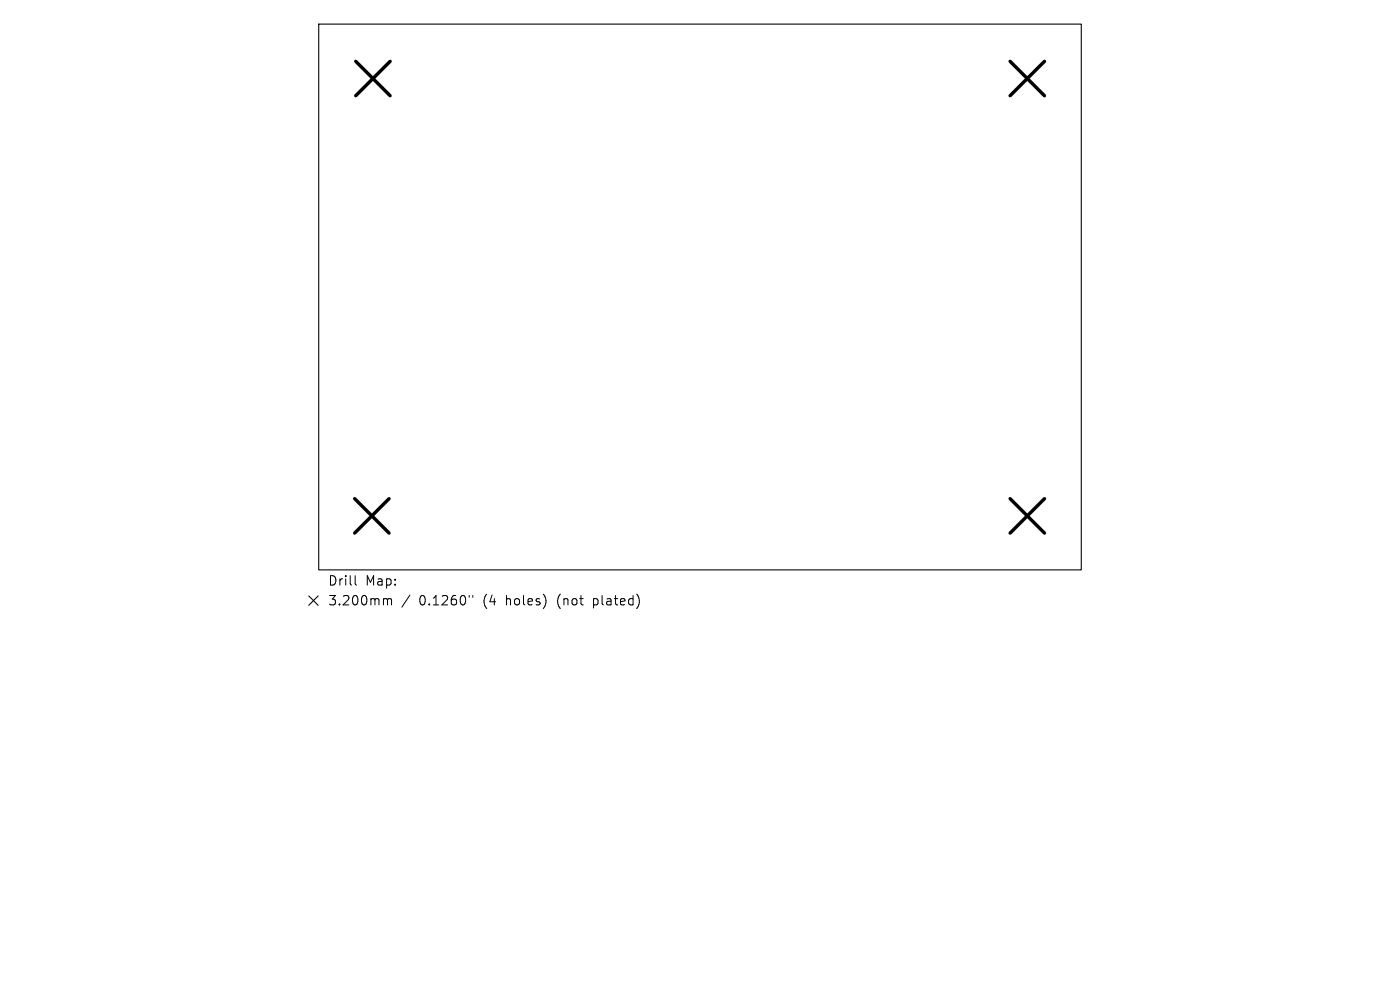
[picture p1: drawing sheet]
<svg xmlns="http://www.w3.org/2000/svg" width="297mm" height="210mm" viewBox="0 0 297 210" stroke-linecap="round" stroke-linejoin="round" font-family="sans-serif">
<defs><g id="words">
<g font-size="2.8">
<text x="69.5" y="124.5">Drill</text>
<text x="77.5" y="124.5">Map:</text>
<text x="69.5" y="128.7">3.200mm</text>
<text x="89" y="128.7">0.1260&quot;</text>
<text x="102.7" y="128.7">(4</text>
<text x="107.6" y="128.7">holes)</text>
<text x="118.7" y="128.7">(not</text>
<text x="126.5" y="128.7">plated)</text>
</g>
</g></defs>
<path d="M67.6 5.1h161.8v115.8h-161.8zM65.5 126.4l2 2M67.5 126.4l-2 2" fill="none" stroke="#000" stroke-width=".23"/>
<path d="M75.5 13l7.3 7.3M82.8 13l-7.3 7.3M214.3 13l7.3 7.3M221.6 13l-7.3 7.3M75.2 105.8l7.3 7.3M82.5 105.8l-7.3 7.3M214.3 105.8l7.3 7.3M221.6 105.8l-7.3 7.3" fill="none" stroke="#000" stroke-width=".73"/>
<path d="M75.3 122.1v1.7l.3 .3M81.6 127l.5 .1 .1 .2M82.2 127.3l.3-.3 .5 .1 .1 1.2M82.2 127.3v1M87 126.2l-1.7 2.6M99.5 126.3v.4M100.3 126.3v.4" fill="none" stroke="#000" stroke-width=".21"/>
<use href="#words"/>
</svg>
